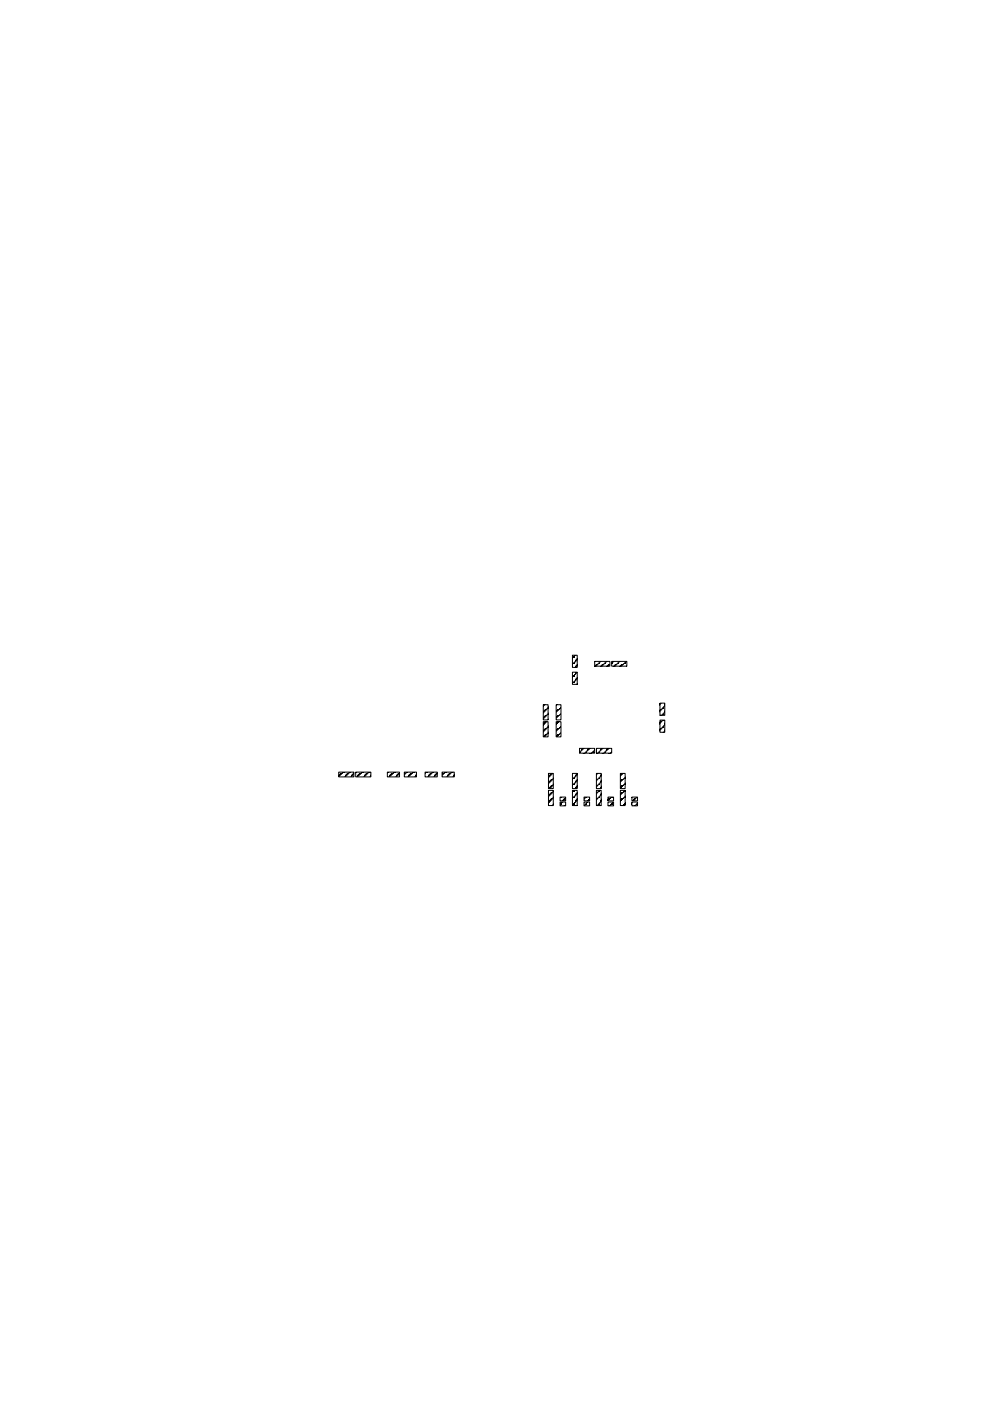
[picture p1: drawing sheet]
<svg xmlns="http://www.w3.org/2000/svg" width="210mm" height="297mm" viewBox="0 0 210 297" stroke-linecap="round" stroke-linejoin="round" font-family="sans-serif">
<g fill="#000" stroke="#000" stroke-width=".21">
<path d="M121.4 138.9h1v2.6h-1zM115.2 153h1v3.2h-1zM115.2 149.4h1v3.2h-1zM117.9 153h1v3.2h-1zM117.9 149.4h1v3.2h-1zM121.4 142.5h1v2.6h-1zM122.9 158.7h3.2v1h-3.2zM126.1 140.2h3.2v1h-3.2zM126.5 158.7h3.2v1h-3.2zM129.7 140.2h3.2v1h-3.2zM139.9 149.1h1v2.6h-1zM139.9 152.7h1v2.6h-1z"/>
<path d="M71.8 163.7h3.2v1h-3.2zM75.4 163.7h3.2v1h-3.2zM82.1 163.7h2.6v1h-2.6zM85.7 163.7h2.6v1h-2.6zM90.1 163.7h2.6v1h-2.6zM93.7 163.7h2.6v1h-2.6zM116.3 164h1v3.2h-1zM116.3 167.6h1v3.2h-1zM118.7 170.1h1.2v.8h-1.2zM118.7 169h1.2v.8h-1.2zM121.4 164h1v3.2h-1zM121.4 167.6h1v3.2h-1z"/>
<path d="M123.8 170.1h1.2v.8h-1.2zM123.8 169h1.2v.8h-1.2zM126.4 164h1.1v3.2h-1.1zM126.4 167.6h1.1v3.2h-1.1zM128.9 170.1h1.2v.8h-1.2zM128.9 169h1.2v.8h-1.2zM131.5 164h1v3.2h-1zM131.5 167.6h1v3.2h-1zM134 170.1h1.2v.8h-1.2zM134 169h1.2v.8h-1.2z"/>
</g>
</svg>
